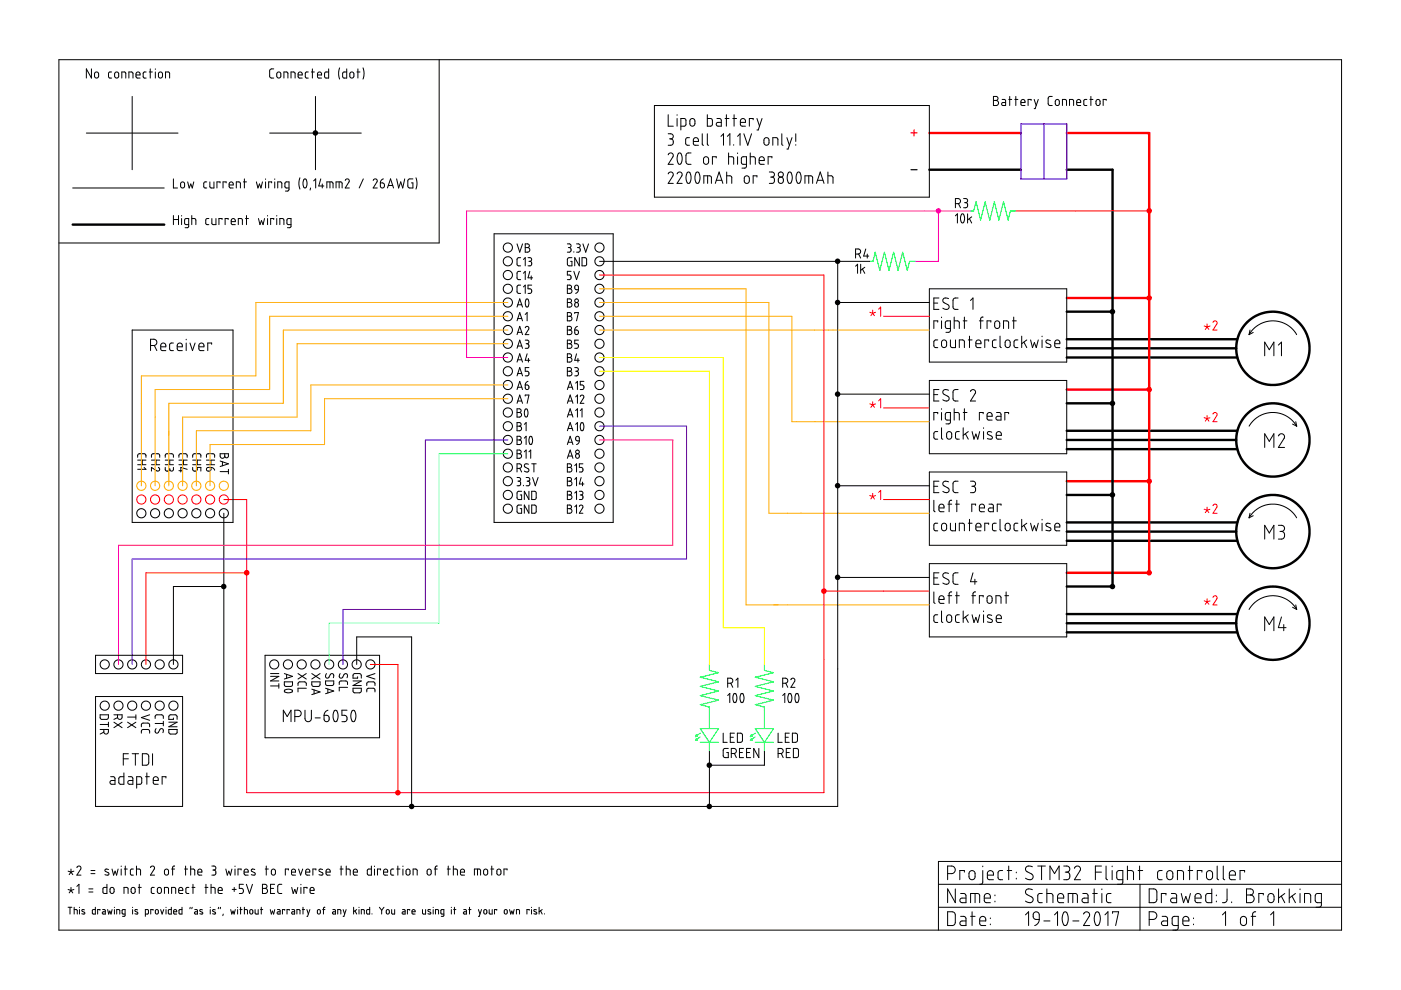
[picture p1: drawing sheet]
<svg xmlns="http://www.w3.org/2000/svg" width="297mm" height="210mm" viewBox="0 0 297 210" stroke-linecap="round" stroke-linejoin="round" font-family="sans-serif">
<circle cx="199" cy="44.7" r=".58" fill="#f0f"/>
<circle cx="177.6" cy="55.4" r=".58" fill="#000"/>
<circle cx="52.3" cy="121.4" r=".58" fill="#f00"/>
<g fill="#000">
<circle cx="177.6" cy="64.1" r=".58"/>
<circle cx="47.4" cy="124.4" r=".58"/>
</g>
<g fill="#f00">
<circle cx="174.7" cy="125.3" r=".58"/>
<circle cx="84.3" cy="168.1" r=".58"/>
</g>
<g fill="#000">
<circle cx="66.9" cy="28.2" r=".58"/>
<circle cx="177.6" cy="83.6" r=".58"/>
<circle cx="177.6" cy="103" r=".58"/>
<circle cx="177.6" cy="122.4" r=".58"/>
<circle cx="87.3" cy="171" r=".58"/>
<circle cx="150.4" cy="171" r=".58"/>
<circle cx="150.4" cy="162.2" r=".58"/>
</g>
<circle cx="243.6" cy="44.7" r=".58" fill="#f00"/>
<g fill="#000">
<circle cx="235.9" cy="66.1" r=".58"/>
<circle cx="235.9" cy="85.5" r=".58"/>
<circle cx="235.9" cy="104.9" r=".58"/>
<circle cx="235.9" cy="124.4" r=".58"/>
</g>
<g fill="#f00">
<circle cx="243.6" cy="82.6" r=".58"/>
<circle cx="243.6" cy="63.2" r=".58"/>
<circle cx="243.6" cy="102" r=".58"/>
<circle cx="243.6" cy="121.4" r=".58"/>
</g>
<g fill="none" stroke="#000" stroke-width=".51">
<path d="M197 36h19.5M226.2 36h9.7v88.4h-9.7M15.4 47.6h19.4M226.2 66.1h9.7M226.2 71.9h36.1M226.2 73.9h35.9M226.2 75.8h36.1M226.2 85.5h9.7M226.2 91.3h36.1M226.2 93.3h35.9M226.2 95.2h36.1M226.2 104.9h9.7"/>
<path d="M226.2 110.8h36.1M226.2 112.7h35.9M226.2 114.7h36.1M226.2 130.2h36.1M226.2 132.1h35.9M226.2 134.1h36.1"/>
<circle cx="269.9" cy="73.9" r="7.8"/>
<circle cx="269.9" cy="93.3" r="7.8"/>
<circle cx="269.9" cy="112.7" r="7.8"/>
<circle cx="269.9" cy="132.1" r="7.8"/>
</g>
<path d="M197 28.2h19.5M226.2 28.2h17.4v93.3h-17.4M226.2 63.2h17.4M226.2 82.6h17.4M226.2 102h17.4" fill="none" stroke="#f00" stroke-width=".51"/>
<path d="M193.1 28.2h1.3M193.8 27.5v1.3" fill="none" stroke="#f00" stroke-width=".25"/>
<path d="M193.1 36h1.3" fill="none" stroke="#000" stroke-width=".25"/>
<g fill="none" stroke="#f00" stroke-width=".21">
<path d="M127.1 58.3h47.6v109.8h-122.4v-62.2h-4.8M215.5 44.7h28.1M184.4 66.2l.6 .2M185 65.8v.6M185 66.4l-.4 .5M185 66.4l.4 .5M185.6 66.2l-.6 .2M186.3 65.6l.4-.5v2M187.3 67.1h9.7M255.3 69.1l.6 .2M255.9 68.7v.6M255.9 69.3l-.4 .5"/>
<path d="M255.9 69.3l.4 .5M256.5 69.1l-.6 .2M257.2 68.3l.4-.3 .4 .3v.4l-.8 1.3h.8M184.4 85.6l.6 .2M185 85.2v.6M185 85.8l-.4 .6M185 85.8l.4 .6M185.6 85.6l-.6 .2M186.3 85l.4-.5v2M187.3 86.5h9.7M255.3 88.6l.6 .2M255.9 88.1v.7"/>
<path d="M255.9 88.8l-.4 .5M255.9 88.8l.4 .5M256.5 88.6l-.6 .2M257.2 87.8l.3-.3 .5 .2v.4l-.8 1.3h.8M184.4 105.1l.6 .2M185 104.6v.7M185 105.3l-.4 .5M185 105.3l.4 .5M185.6 105.1l-.6 .2M186.3 104.4l.4-.4v1.9M187.3 105.9h9.7M255.3 108l.6 .2"/>
<path d="M255.9 107.5v.7M255.9 108.2l-.4 .5M255.9 108.2l.4 .5M256.5 108l-.6 .2M257.2 107.2l.3-.3 .5 .2v.4l-.8 1.3h.8M52.3 121.5h-21.4v19.4M174.7 125.3h22.3M255.3 127.4l.6 .2M255.9 127v.6M255.9 127.6l-.4 .5M255.9 127.6l.4 .5M256.5 127.4l-.6 .2"/>
<path d="M257.2 126.6l.4-.3 .4 .3v.4l-.8 1.2h.8M78.5 140.9h5.9v27.2"/>
<circle cx="30" cy="105.9" r=".97"/>
<circle cx="32.9" cy="105.9" r=".97"/>
<circle cx="35.8" cy="105.9" r=".97"/>
<circle cx="38.7" cy="105.9" r=".97"/>
<circle cx="41.6" cy="105.9" r=".97"/>
<circle cx="44.5" cy="105.9" r=".97"/>
<circle cx="47.5" cy="105.9" r=".97"/>
</g>
<path d="M216.5 26.3h9.7v11.6h-9.7zM221.3 26.3v11.6" fill="none" stroke="#00f" stroke-width=".25"/>
<g fill="none" stroke="#000" stroke-width=".21">
<path d="M12.5 12.7h271.9v184.5h-271.9zM19.4 14.6v2l-1.1-2v2M20.2 15.3h.4l.3 .3v.6l-.2 .3-.3 .1-.3-.3-.1-.7zM23.7 15.3h-.5l-.2 .2v.9l.2 .2h.5M24.4 15.4l.4-.1 .3 .2 .1 .7-.2 .3h-.5l-.2-.2zM25.8 16.6v-1.3h.8l.1 1.3M27.3 16.6v-1.3l.8 .1 .1 1.2M28.8 15.9h.9l-.2-.6h-.3l-.3 .1-.1 .8 .3 .4h.6M31 15.3h-.4l-.2 .2v1l.6 .1M31.6 15.3h.7M31.9 14.6v2M32.9 14.6v.1"/>
<path d="M32.9 15.3v1.3M33.7 15.4l.4-.1 .3 .3v.7l-.2 .2-.5-.1zM35.1 16.6v-1.3l.8 .1 .1 1.2M58 14.6h-.5l-.3 .4 .1 1.4 .7 .2M58.8 15.4l.4-.1 .3 .3v.6l-.3 .4-.3-.1-.2-.2zM60.2 16.6v-1.3h.8v1.3M61.7 16.6v-1.3l.8 .1 .1 1.2M63.2 15.9h.9l-.2-.6h-.3l-.3 .1-.1 .9 .3 .3h.6M65.4 15.3h-.4l-.3 .2 .1 1 .6 .1M66 15.3h.7M66.2 14.6v2M67.3 15.9h.9l-.2-.6h-.4l-.2 .2-.1 .8 .2 .3h.7"/>
<path d="M69.7 14.6v2l-.8-.1-.1-.3 .1-.8 .2-.1h.6M72 14.4l-.2 .9 .2 1.5M73.5 14.6v2l-.7-.1-.2-.3 .1-.8 .2-.1h.6M74.3 15.4l.4-.1 .3 .2v.7l-.2 .3-.3 .1-.2-.2zM75.7 15.3h.6M75.9 14.6v2M77 14.4l.2 1.1-.2 1.3M93.1 12.7v38.8h-80.6M15.4 39.9h19.4M18.3 28.2h19.4M28 20.4v15.6M36.8 37.9v2h.8"/>
<path d="M38.4 38.8l.3-.2 .4 .2v.7l-.2 .3h-.4l-.2-.2zM39.8 38.6l.3 1.3 .3-.9 .4 .9 .3-1.3M43.8 38.6h-.4l-.2 .2v.9l.6 .2M44.5 38.6v1l.2 .3h.7v-1.3M46.7 38.8v-.2h-.7v1.3M47.9 38.8v-.2h-.6v1.3M48.6 39.2h.8l-.1-.5-.3-.1-.3 .1-.1 .8 .2 .4h.6M50.1 39.9v-1.3h.6l.2 .1 .1 1.2M51.6 38.6h.7M51.8 37.9v2M54.4 38.6l.3 1.3 .3-.9 .3 .9 .3-1.3M56.3 37.9v.1"/>
<path d="M56.3 38.6v1.3M57.2 28.2h19.4M57.6 38.8v-.2h-.6v1.3M58.3 37.9v.1M58.3 38.6v1.3M58.9 39.9v-1.3l.8 .1 .1 1.2M61.3 39.9h-.7l-.1-.2-.1-.9 .2-.2h.7v1.6l-.2 .3h-.6M63.6 37.7l-.2 1 .2 1.4M64.5 38a.61 .61 0 0 1 .6 .8l-.1 .7a.37 .37 0 0 1-.5 .3 .37 .37 0 0 1-.2-.5l-.1-.6zM65.8 39.9l-.1 .4M66.5 38.4l.4-.5v2M66.9 20.4v15.6"/>
<path d="M68 37.9l-.4 1.5h1.1M68.3 39v.9M69.3 39.9v-1.3h1.2l.1 1.3M70 38.6v1.3M71.2 39.9v-1.3l1.3 .1v1.2M71.9 38.6v1.3M73.2 38.2l.3-.3 .5 .2v.4l-.8 1.4h.9M77 37.9l-.8 2M79.1 38.2l.4-.3 .4 .2 .1 .4-.9 1.4h.9M80.6 38.8h.5l.3 .2 .1 .6-.2 .2h-.4l-.2-.2zM81.3 37.9l-.4 .3-.3 .6M82.1 39.9l.7-2 .6 2"/>
<path d="M82.3 39.3h1M84.1 37.9l.4 2 .5-1.3 .4 1.3 .4-2M87.5 37.9h-.7l-.3 .2v1.4l.1 .3 .9 .1v-1.1h-.3M88.2 37.7l.2 1-.2 1.4M138.7 22.4h58.3v19.4h-58.3zM141.7 28.4h.7l.3 .3-.1 .5-.4 .2M141.7 32.8l.4-.4 .6 .3v.5l-1 1.6h1M141.7 36.9l.4-.4 .6 .2v.6l-1 1.6h1M141.7 24.3v2.5h1M141.9 29.4h.3M142.2 29.4l.5 .3v.7l-.3 .4h-.7M143.6 36.9l.4-.4 .5 .2 .1 .5-1 1.7h1"/>
<path d="M143.6 24.3v.1M143.6 25.1v1.7M143.9 32.5h.4l.3 .7v.7l-.2 .7a.47 .47 0 0 1-.6 .1 .47 .47 0 0 1-.2-.6v-.8zM144.4 26.8h.7l.3-.3v-1l-.1-.3-.9-.1v2.5M145.7 36.6a.61 .61 0 0 1 .7 .1 .61 .61 0 0 1 .1 .7v.8l-.3 .6a.65 .65 0 0 1-.6-.2 .65 .65 0 0 1-.1-.7v-.7zM146.2 29.2h-.6l-.2 .3 .1 1.2 .7 .1M146.4 25.3l.4-.2 .5 .4v.9l-.3 .3h-.4l-.3-.2v-1zM146.5 32.4h-.7l-.4 .5 .1 1.7 .4 .2h.6M147 30h1.1l-.1-.5-.2-.2-.4-.1-.3 .2-.1 1.1 .3 .3h.8M147.6 36.6a.63 .63 0 0 1 .8 .8v.7l-.3 .7a.61 .61 0 0 1-.6-.2 .61 .61 0 0 1-.1-.6v-.7zM148.9 28.4v2.2l.3 .2M149.2 38.9v-1.6h1.3l.3 .1v1.5"/>
<path d="M149.3 33.4l.5-.2 .4 .4v.9l-.4 .3-.4-.1-.2-.3v-.8zM150 24.3v2.5l.8-.1 .2-.3v-1.1l-.3-.2h-.7M150 28.4v2.2l.2 .2M150 37.3v1.6M151.7 38.9l.8-2.4 .8 2.4M151.8 33.5v-.3h-.8v1.6M151.9 38.2h1.1M152 25.1h.6l.3 .2v1.5l-.9-.2-.2-.3 .2-.3h.9M152.9 28.9l.5-.5v2.4M153.7 25.1h.9M154 24.3v2.5M154.1 37.3h.7l.3 .1 .1 1.5"/>
<path d="M154.1 36.5v2.4M154.2 28.9l.5-.5v2.4M154.5 33.2l1 .2 .1 1.4M154.5 32.4v2.4M155.4 25.1h.8M155.6 30.7v.1M155.6 24.3v2.5M156.4 28.9l.5-.5v2.4M156.4 32.4v.2M156.4 33.2v1.6M157 26h1.1v-.5l-.3-.3-.3-.1-.4 .2-.1 1.1 .3 .3 .8 .1M157.7 28.4l.8 2.4 .8-2.4"/>
<path d="M157.9 37.5l.5-.2 .4 .3 .1 .9-.4 .4-.4-.1-.3-.2zM158.3 34.8h-.8l-.3-.2v-1.1l.2-.2 .9-.1v2.1l-.3 .3h-.7M159.1 33.2h.7l.3 .2v1.4M159.1 32.4v2.4M159.7 25.4v-.3h-.8v1.7M160.5 37.5v-.2h-.8v1.6M160.5 25.1l.5 1.7M161 34h1l-.1-.6-.5-.2-.3 .2-.1 1.1 .2 .3h.8M161.6 25.1l-.8 2.5h-.3M162.1 29.4l.5-.2 .4 .3v.9l-.3 .4-.5-.1-.2-.3zM163.1 36.5h.7l.3 .2v.6l-.4 .2M163.4 37.5h.3"/>
<path d="M163.7 37.5l.4 .3 .1 .7-.4 .4h-.7M163.7 33.5v-.3h-.8v1.6M163.9 30.8v-1.6h.7l.3 .1v1.5M165.1 37.8l.3-.3 .6 .3 .1 .6-.2 .4-.5 .1-.3-.2zM165.8 28.4v2.2l.2 .2M166.8 29.2l.6 1.6M167.2 36.6a.63 .63 0 0 1 .8 .8l-.1 .7-.2 .7a.63 .63 0 0 1-.8-.8v-.7zM167.9 29.2l-.8 2.4h-.3M168.7 28.4v1.6M168.7 30.7v.1M169.1 36.6a.62 .62 0 0 1 .7 .8l-.1 1.3a.43 .43 0 0 1-.6 .1 .43 .43 0 0 1-.2-.5l-.1-.8zM170.7 38.9v-1.6h1.3l.2 .1 .1 1.5"/>
<path d="M171.5 37.3v1.6M173.1 38.9l.8-2.4 .8 2.4M173.3 38.2h1.2M175.5 37.3l1 .1 .1 1.5M175.5 36.5v2.4M210.6 20.4h.7l.3 .3-.1 .4-.3 .2 .4 .2 .1 .3-.3 .5-.8 .1zM210.6 21.3h.6M212.5 21.1h.5l.2 .2v1.1h-.5a.32 .32 0 0 1-.3-.3 .32 .32 0 0 1 .3-.4h.5M213.9 21.1h.6M214.1 20.4v2M215.2 21.1h.6M215.4 20.4v2"/>
<path d="M216.5 21.7h.8l-.1-.5-.3-.1-.3 .1-.1 .9 .2 .3h.6M218.6 21.3v-.2h-.6v1.3M219.3 21.1l.4 1.3M220.1 21.1l-.6 1.9h-.2M223.1 20.4h-.6l-.3 .4 .1 1.4 .3 .2h.5M223.9 21.2l.3-.1 .4 .3v.6l-.3 .4h-.3l-.2-.3zM225.3 22.4v-1.3h.5l.3 .2v1.1M226.8 22.4v-1.3l.8 .1v1.2M228.3 21.7h.8l-.1-.5-.3-.1-.4 .2v.8l.2 .3h.6M230.4 21.1h-.4l-.2 .2v.9l.6 .2M231.1 21.1h.6M231.3 20.4v2"/>
<path d="M232.5 21.2l.4-.1 .3 .3v.7l-.2 .3h-.4l-.2-.3zM234.5 21.3v-.2h-.6v1.3M36.8 45.7v1.9M36.8 46.5h1M37.8 45.7v1.9M38.5 45.7v.1M38.5 46.3v1.3M40 47.6h-.6l-.2-.1-.1-.9 .2-.2 .7-.1v1.7l-.2 .3h-.6M40.7 46.3l.7 .1 .1 1.2M40.7 45.7v1.9M44.3 46.3l-.5 .1-.2 .2 .1 .9 .6 .1M44.9 46.3v1l.2 .3h.7v-1.3"/>
<path d="M47.1 46.5v-.2h-.7v1.3M48.4 46.5v-.2h-.7v1.3M49 47h.9l-.1-.5-.4-.2-.3 .2-.1 .9 .3 .2h.6M50.5 47.6v-1.3l.8 .2 .1 1.1M52 46.3h.7M52.3 45.7v1.9M54.8 46.3l.3 1.3 .3-.8 .4 .8 .3-1.3M56.7 45.7v.1M56.7 46.3v1.3M58 46.5v-.2h-.6v1.3M58.7 45.7v.1M58.7 46.3v1.3"/>
<path d="M59.3 47.6v-1.3h.6l.3 .2v1.1M61.7 47.6h-.6l-.2-.1-.1-.9 .2-.2 .7-.1v1.7l-.2 .3h-.6M104.8 49.6h25.2v61.2h-25.2zM109.6 51.7l.6 1.8 .6-1.8M110.4 54.6h-.5l-.3 .3 .1 1.3 .2 .2h.5M110.4 57.5l-.5 .1-.3 .2 .1 1.3 .7 .2M111 55l.4-.4v1.8M111 57.9l.4-.4v1.8M111.4 51.7h.5l.3 .3v.3l-.4 .2 .4 .1 .1 .3-.2 .5-.7 .1zM111.4 52.5h.4M112 54.6l.5 .1 .2 .2-.1 .4-.3 .1M112.1 55.4h.2"/>
<path d="M112.3 55.4l.4 .2v.5l-.2 .2-.5 .1M112.3 57.5l-.3 1.4h.9M112.6 58.5v.8M120.3 51.7l.7 .1 .1 .4-.4 .3M120.5 52.5h.2M120.7 52.5l.3 .2 .1 .5-.3 .2-.5 .1M121.1 57.5h-.8v.8h.5l.3 .3-.1 .6-.7 .1M121.3 54.6h-.7l-.3 .3v1.2l.3 .3h.7v-1h-.3M121.7 53.4v.1M121.7 57.5l.5 1.8 .6-1.8M122.2 51.7h.5l.3 .2v.4l-.4 .2M122.4 52.5h.2"/>
<path d="M122.6 52.5l.4 .2v.5l-.3 .3h-.5M122.8 54.6v1.8l-.9-1.8v1.8M123.4 54.6h.7l.2 .2 .1 1.3-.2 .2-.8 .1zM123.6 51.7l.6 1.8 .6-1.8M127.1 55.4h57.3M177.6 55.4v115.6h-130.1v-62.2M181.4 53.9h.6l.4-.2 .1-.4-.3-.4-.8-.1v1.9M181.4 56.5l.4-.5v2M182 53.8l.5 .9M182.5 56v2M182.8 57l.5 1M183.3 56.7l-.8 .6"/>
<path d="M183.6 52.8l-.5 1.5h1.1M183.9 53.9v.8M202.6 43.2h.6l.3-.2 .1-.3-.1-.5-.9-.1v1.9M202.6 45.8l.4-.5v2M203.2 43.2l.4 .8M203.9 45.4a.54 .54 0 0 1 .5 .2 .54 .54 0 0 1 .1 .6l-.1 .8a.37 .37 0 0 1-.5 .2 .37 .37 0 0 1-.2-.5l-.1-.6zM204.3 42.1h.6l.2 .3v.4l-.4 .2M204.5 43h.2M204.7 43l.4 .2v.5l-.2 .3h-.6M205.1 45.3v2M205.5 46.4l.5 .9M206 46l-.9 .6"/>
<path d="M28 70h21.4v40.8h-21.4zM31.9 73.3h.8l.3-.2 .3-.4-.1-.5-.5-.3h-.8v2.4M32.7 73.3l.6 1M34.1 73.5h1.1l-.2-.6-.5-.2-.3 .2-.1 .2v.9l.2 .3h.9M36.8 72.7h-.6l-.2 .3v1.1l.2 .2h.6M37.6 73.5h1.1l-.2-.6-.5-.2-.3 .2-.1 1 .2 .4h.9M39.5 71.9v.2M39.5 72.7v1.6M40.3 72.7l.5 1.6 .6-1.6M42.2 73.5h1l-.1-.6-.5-.2-.3 .2-.1 1.1 .2 .3h.8M44.9 73v-.3h-.9v1.6M109.6 65.1l.6-1.7 .6 1.7"/>
<path d="M109.6 68l.6-1.7 .6 1.7M109.6 71l.6-1.8 .6 1.8M109.6 73.9l.6-1.8 .6 1.8M109.6 76.8l.6-1.8 .6 1.8M109.6 79.7l.6-1.8 .6 1.8M109.8 70.5h.8M109.8 64.6h.8M109.8 67.5h.8M109.8 73.4h.8M109.8 76.3h.8M109.8 79.2h.8M110.4 60.5h-.5l-.3 .2 .1 1.4 .7 .1"/>
<path d="M111 60.8l.4-.3v1.7M111.4 69.5l.3-.3 .4 .2v.4l-.7 1.2h.7M111.4 72.1h.5l.2 .2v.4l-.3 .2M111.4 66.7l.4-.4v1.7M111.5 63.5a.55 .55 0 0 1 .6 .2 .55 .55 0 0 1 0 .5v.6a.35 .35 0 0 1-.5 .3 .35 .35 0 0 1-.2-.5zM111.5 72.9h.3M111.8 72.9l.3 .3v.4l-.3 .3h-.4M111.8 75l-.4 1.4h.9M112 76v.8M112.1 77.9h-.7v.8h.4l.3 .3-.1 .6-.6 .1M112.7 60.5h-.7v.7h.4l.3 .4-.1 .5-.6 .1M120.3 60.5h.6l.2 .2v.4l-.3 .1 .3 .1 .2 .3v.2l-.3 .4h-.7z"/>
<path d="M120.3 63.4h.6l.2 .2v.3l-.3 .2 .3 .2 .2 .4-.4 .4h-.6zM120.3 66.3h.6l.2 .2v.4l-.3 .2h.3l.2 .3-.1 .4-.3 .2h-.6zM120.3 69.2h.6l.2 .2v.4l-.3 .2 .3 .1 .2 .2v.3l-.3 .3-.7 .1zM120.3 72.1h.6l.2 .2v.4l-.3 .2 .3 .1 .2 .5-.4 .4h-.6zM120.3 75h.6l.2 .2v.4l-.3 .2 .3 .1 .2 .3-.1 .3-.3 .3h-.6zM120.3 77.9h.6l.2 .2v.4l-.3 .2 .3 .1 .2 .3v.2l-.3 .4h-.7zM120.3 61.2h.5M120.3 64.1h.5M120.3 72.9h.5M120.3 70h.5M120.3 78.7h.5M120.3 67.1h.5"/>
<path d="M120.3 75.8h.5M121.9 70l.7 .1-.1 .7-.3 .2-.3-.2zM121.9 77.9h.4l.3 .3-.1 .4-.3 .1M121.9 66.5v-.2h.7l-.4 1.7M122 60.6l.3-.1 .3 .1v.8l-.6-.1-.1-.2zM122 78.7h.2M122.2 78.7l.4 .2v.5l-.2 .3h-.5M122.2 75l-.3 1.4h.9M122.4 69.2l-.3 .2-.2 .6M122.5 76v.8M122.6 61.4l-.1 .5-.5 .3M122.6 72.1h-.7v.8h.5l.2 .4-.2 .5-.5 .1"/>
<path d="M177.6 64.1h19.4M197 61.2h29.2v15.6h-29.2zM198 64.3h.8M198.8 72.1h-.5l-.3 .4 .1 1 .7 .2M198.8 68.3v-.3h-.8v1.7M199.1 63.2h-1.1v2.4h1.1M199.6 67.2v.2M199.6 68v1.7M199.8 72.2l.5-.1 .4 .4v.8l-.3 .4h-.4l-.4-.4v-.8zM201.1 63.3l-.9-.1-.3 .3v.3l.2 .4 1 .5 .1 .6-.4 .3-.9-.3M201.5 69.7l-.8-.1-.3-.2v-1l.3-.4h.8v2.1l-.3 .3-.6 .1M201.5 72.1v1.2l.4 .4h.7v-1.6"/>
<path d="M202.3 68h.8l.3 .3v1.4M202.3 67.2v2.5M203.1 63.2h-.6l-.4 .4v1.8l.4 .2h.6M203.4 73.7v-1.6h.7l.3 .1 .1 1.5M204.2 68h.8M204.5 67.2v2.5M205.3 72.1h.8M205.5 71.3v2.4M205.8 63.7l.5-.5v2.4M206.9 72.9h1.1l-.2-.7-.4-.1-.4 .2-.1 1.1 .3 .3h.8M207.6 68h.8M208.4 67.2l-.3 .1-.2 .2v2.2"/>
<path d="M209.6 72.3v-.2h-.8v1.6M210.1 68.3v-.3h-.8v1.7M211 68.2l.5-.2 .4 .4v.9l-.3 .3h-.4l-.3-.3zM211.2 72.1h-.5l-.3 .3 .1 1.1 .7 .2M212 71.3v2.2l.3 .2M212.8 69.7v-1.7h.7l.3 .3v1.4M213.2 72.3l.6-.2 .4 .4v.8l-.4 .4h-.4l-.3-.4zM214.7 68h.8M214.9 67.2v2.5M215.8 72.1h-.5l-.3 .4 .1 1 .7 .2M216.6 71.3v2.4M217.1 72.5l.6 1.2"/>
<path d="M217.7 72.1l-1.1 .8M218.5 72.1l.4 1.6 .4-1.1 .4 1.1 .4-1.6M220.9 71.3v.1M220.9 72.1v1.6M222.7 72.2l-.7-.1a.35 .35 0 0 0-.3 .3 .35 .35 0 0 0 .2 .3l.8 .4a.42 .42 0 0 1 0 .6 .42 .42 0 0 1-.6 0l-.4-.1M223.6 72.9h1.1v-.4l-.2-.3-.4-.1-.3 .2-.2 1 .3 .4h.8M264.8 71l.7-1 1.1-1 1.3-.6 1.6-.4 1.5 .1 1.5 .6 1.2 .8 1.2 1.5M265 70l-.2 1M265.7 70.5l-.9 .5M268.1 75.4v-2.9l1 1.6 1-1.6v2.9M271 73.2l.7-.7v2.9M29.2 97v-.6l.3-.2 1.3 .1 .1 .7"/>
<path d="M29.2 97.6h1.7M29.2 98.5h1.7M30.2 97.6v.9M30.5 99.1l.4 .4h-1.7M32.1 97v-.6l.3-.2h1.3l.1 .3 .1 .5M32.1 97.6h1.8M32.1 98.5h1.8M33.1 97.6v.9M33.6 99.1a.4 .4 0 0 1 .2 .5 .4 .4 0 0 1-.5 .2l-1.2-.7v.8M35 97v-.5l.3-.3h1.2l.3 .3v.5M35 99.1l.1 .6 .2 .2 .5-.1 .2-.3M35 97.6h1.8"/>
<path d="M35 98.5h1.8M36 97.6v.9M36 99.3v.2M36.8 99.1l-.1 .6-.1 .1h-.4l-.2-.3M37.9 97l.1-.6 .2-.2 1.3 .1 .2 .7M37.9 97.6h1.8M37.9 98.5h1.8M37.9 99.8h.8M38.9 97.6v.9M39.7 99.5l-1.4-.4v1M40.9 97v-.6l.2-.2h1.3l.2 .3v.5M40.9 99.1v.5l.3 .3 .6-.2v-.6h.8v.8"/>
<path d="M40.9 97.6h1.7M40.9 98.5h1.7M41.8 97.6v.9M43.8 97v-.5l.3-.3h1.1l.3 .3v.5M43.8 97.6h1.7M43.8 98.5h1.7M43.9 99.3l.8-.2v.5l-.3 .3h-.4l-.2-.3zM44.7 99.1l.5 .2 .3 .4M44.7 97.6v.9M46.7 96.2h1.7v.6l-.4 .3-.4-.4-.2 .4-.4 .1-.3-.3zM46.7 97.7l1.7 .6-1.7 .6M46.7 100h1.7"/>
<path d="M47.2 97.9v.9M47.6 96.2v.5M48.4 99.5v1M109.6 86.7h.6l.3 .2-.1 .4-.3 .2 .5 .3v.3l-.3 .3h-.7zM109.6 89.6h.7l.2 .2-.1 .4-.3 .2 .3 .1 .2 .3-.4 .5h-.6zM109.6 92.5h.6l.3 .3-.1 .4-.3 .1 .3 .1 .2 .4-.3 .4-.7 .1zM109.6 95.4h.6l.3 .3-.1 .3-.3 .2 .3 .1 .2 .4-.4 .5h-.6zM109.6 99.3l.8-.1 .2-.4-.2-.3-.8-.2v1.8M109.6 96.2h.5M109.6 87.5h.5M109.6 82.6l.6-1.7 .6 1.7M109.6 85.5l.6-1.7 .6 1.7"/>
<path d="M109.6 90.4h.5M109.6 93.3h.5M109.8 85h.8M109.8 82.1h.8M110.2 99.3l.4 .8M111.2 90l.3-.4v1.7M111.2 92.9l.3-.4v1.8M111.2 95.8l.3-.4v1.8M111.3 86.8a.49 .49 0 0 1 .6 .1 .49 .49 0 0 1 .1 .6l-.2 .6a.32 .32 0 0 1-.4 .3 .32 .32 0 0 1-.2-.4v-.6zM111.4 81.6l.6 .1 .1 .6-.1 .2h-.5zM111.4 84v-.2h.7l-.3 1.7M112 80.9l-.5 .2-.1 .5"/>
<path d="M112 98.4h-.6l-.2 .4 .1 .2 .8 .5v.3l-.3 .3-.6-.2M112.1 95.8l.4-.4v1.8M112.3 92.6a.47 .47 0 0 1 .5 .1 .47 .47 0 0 1 .1 .6l-.1 .6a.33 .33 0 0 1-.4 .3 .33 .33 0 0 1-.2-.4l-.1-.6zM112.7 98.3h1M113.2 98.3v1.8M120.3 98.3h.6l.2 .2v.4l-.3 .2 .3 .2 .2 .4-.4 .4h-.6zM120.3 99.1h.5M120.3 82.6l.6-1.7 .6 1.7M120.3 85.5l.6-1.7 .6 1.7M120.3 88.4l.6-1.7 .6 1.7M120.3 91.3l.6-1.7 .6 1.7M120.3 94.3l.6-1.8 .6 1.8"/>
<path d="M120.3 97.2l.6-1.8 .6 1.8M120.5 85h.8M120.5 82.1h.8M120.5 87.9h.8M120.5 90.8h.8M120.5 93.8h.8M120.5 96.7h.8M121.9 98.7l.3-.4v1.8M122 81.2l.4-.3v1.7M122 84.2l.4-.4v1.7M122 87.1l.4-.4v1.7M122 90l.4-.4v1.7"/>
<path d="M122.2 92.6l.2-.1 .3 .1 .1 .9-.6-.1-.2-.6zM122.2 96.3l.3-.1 .3 .3v.4l-.2 .3-.4-.1-.2-.2zM122.8 93.5l-.1 .5-.5 .3M123 84.1l.4-.3 .4 .2-.1 .3-.7 1.2h.8M123 87.1l.4-.4v1.7M123.2 89.7a.62 .62 0 0 1 .6 .8l-.1 .5a.35 .35 0 0 1-.4 .3 .35 .35 0 0 1-.2-.5l-.1-.5zM123.6 98.3h-.8v.8h.5l.3 .3-.2 .6-.6 .1M123.8 80.9h-.8v.7h.5l.3 .4-.2 .5-.6 .1M177.6 83.6h19.4M197 80.7h29.2v15.5h-29.2zM198 83.7h.8M198.8 91.5h-.5l-.3 .4 .1 1.1 .7 .1"/>
<path d="M198.8 87.7v-.2h-.8v1.6M199.1 82.6h-1.1v2.4h1.1M199.6 90.7v2.2l.3 .2M199.6 86.7v.1M199.6 87.5v1.6M200.9 91.7l.5-.2 .4 .4v.9l-.4 .3h-.4l-.3-.3v-.9zM201.1 82.7l-.9-.1-.2 .2-.1 .5 .3 .3 1 .6v.6l-.6 .2-.7-.2M201.5 89.1h-.8l-.2-.2-.1-1.1 .3-.3h.8v2.1l-.3 .3h-.6M202.3 87.5h.8l.2 .2 .1 1.4M202.3 86.7v2.4M203.1 82.6h-.7l-.3 .4v1.8l.4 .2h.6M203.4 91.5h-.5l-.3 .4 .1 1.1 .2 .1h.5"/>
<path d="M204.2 87.5h.8M204.2 90.7v2.4M204.5 86.7v2.4M204.7 92l.6 1.1M205.3 91.5l-1.1 .8M205.8 83l.4-.4 .6 .3v.4l-1 1.7h1M206.1 91.5l.4 1.6 .4-1.1 .4 1.1 .4-1.6M208.4 87.7v-.2h-.8v1.6M208.5 90.7v.1M208.5 91.5v1.6M209.3 88.3h1.1l-.2-.7-.5-.1-.3 .2-.1 1.1 .2 .2 .9 .1M210.3 91.6l-.6-.1a.33 .33 0 0 0-.4 .3 .33 .33 0 0 0 .2 .3l.8 .4a.45 .45 0 0 1-.1 .6 .45 .45 0 0 1-.6 0l-.3-.1"/>
<path d="M211.2 92.3h1.1l-.1-.6-.4-.2-.4 .2-.2 .2v.9l.3 .3h.8M211.3 87.5h.7l.2 .3v1.3l-.9-.1-.1-.2 .1-.4 .9-.1M213.8 87.7v-.2h-.8v1.6M264.8 90.4l.9-1.2 1.2-.9 1.3-.6 1.3-.2 1.6 .1 1.4 .5 1.5 1.1 .9 1.2M268.1 94.9v-2.9l1 1.6 1-1.6v2.9M271 92.4l.3-.3 .5-.1 .4 .1 .2 .5-1.4 2.3h1.4M274 89.9l.9 .5M274.7 89.4l.2 1M109.6 101.2l.5 .1 .3 .2-.1 .4-.3 .1M109.8 102h.2M110 102l.3 .2 .1 .5-.3 .3h-.5M110.6 104.2h-.7l-.3 .3v1.1l.2 .3h.8v-1h-.3"/>
<path d="M110.6 107.1h-.8l-.2 .3v1.1l.3 .3h.7v-1h-.3M111 102.9v.1M111.5 101.2l.8 .2v.3l-.3 .3M111.8 102h.2M112 102l.3 .2v.5l-.3 .3h-.5M112.1 104.2v1.7l-.9-1.7v1.7M112.1 107.1v1.7l-.9-1.7v1.7M112.7 104.2h.8l.2 .2v1.2l-.3 .3h-.7zM112.7 107.1h.7l.3 .2v1.2l-.2 .3h-.8zM112.9 101.2l.6 1.8 .6-1.8M120.3 101.2l.6 .1 .2 .2v.4l-.3 .1 .3 .1 .2 .3-.1 .4-.3 .2h-.6zM120.3 104.2h.6l.2 .2v.4l-.3 .1 .3 .1 .2 .3-.3 .6h-.7z"/>
<path d="M120.3 107.1h.6l.2 .2v.4l-.3 .1 .3 .2 .2 .5-.4 .3h-.6zM120.3 102h.5M120.3 104.9h.5M120.3 107.8h.5M121.9 101.6l.3-.4v1.8M121.9 104.5l.3-.3v1.7M121.9 107.5l.3-.4v1.7M122.8 104.2h.5l.3 .2-.1 .4-.3 .1M122.8 107.4l.3-.3 .4 .2 .1 .3-.8 1.2h.8M123 104.9h.2M123.2 104.9l.4 .3v.4l-.3 .3h-.5M123.2 101.2l-.4 1.4h1"/>
<path d="M123.5 102.2v.8M177.6 103h19.4M197 100.1h29.2v15.5h-29.2zM197 119.5h29.2v15.5h-29.2zM198 106.1v2.1l.3 .3M198 103.1h.8M198.8 110.9l-.6 .1-.2 .3 .1 1.1 .7 .1M199.1 107.7h1.1v-.4l-.3-.3-.4-.1-.3 .2-.1 1 .3 .4h.8M199.1 102h-1.1v2.5h1.1M199.8 111.1l.5-.2 .4 .4v.9l-.4 .3h-.3l-.4-.3v-.8zM201 106.9h.8M201.1 102.2l-.8-.2-.3 .3-.1 .4 .1 .3 1.1 .6 .1 .6-.6 .3-.7-.3"/>
<path d="M201.5 110.9v1.3l.3 .3h.8v-1.6M201.8 106.1l-.4 .1-.2 .2v2.1M202.6 106.9h.8M202.9 106.1v2.4M203.1 102h-.7l-.3 .4v1.8l.3 .2 .7 .1M203.4 112.5v-1.6h.8l.2 .2 .1 1.4M205.3 110.9h.8M205.5 110.1v2.4M205.8 102h.7l.3 .4-.1 .5-.4 .2M206 103.1h.3M206.3 103.1l.5 .3v.7l-.3 .3-.7 .1M206.8 107.1v-.2h-.8v1.6"/>
<path d="M206.9 111.7h1.1v-.4l-.3-.3-.4-.1-.3 .2-.1 1.1 .2 .3h.9M207.6 107.7h1.1l-.2-.7-.4-.1-.3 .2-.2 1 .4 .4h.7M209.6 111.2v-.3h-.8v1.6M209.7 106.9h.6l.2 .1 .1 1.5-1-.1-.1-.3 .2-.3 .9-.1M211.2 110.9l-.5 .1-.3 .3 .1 1.1 .2 .1h.5M212 110.1v2.2l.3 .2M212.2 107.1v-.2h-.8v1.6M213.3 111.1l.5-.2 .4 .4v.9l-.4 .3h-.3l-.4-.3v-.8zM215.8 110.9l-.6 .1-.2 .3 .1 1.1 .7 .1M216.6 110.1v2.4M217.1 111.4l.6 1.1M217.7 110.9l-1.1 .8"/>
<path d="M218.5 110.9l.4 1.6 .4-1 .4 1 .4-1.6M220.9 110.1v.2M220.9 110.9v1.6M222.7 111.1l-.7-.1a.33 .33 0 0 0-.3 .3 .33 .33 0 0 0 .2 .3l.8 .3a.44 .44 0 0 1-.1 .6 .44 .44 0 0 1-.6 0l-.3-.1M223.6 111.7h1.1v-.4l-.2-.3-.5-.1-.3 .2-.1 1.1 .3 .3h.8M264.8 109.8l.8-1 1.2-1 1.4-.7 1.2-.2 1.9 .1 1.5 .7 1.4 1 .7 1.1M265 108.8l-.2 1M265.7 109.3l-.9 .5M268.1 114.3v-2.9l1 1.6 1-1.6v2.9M271 111.4h.9l.4 .3v.7l-.6 .3M271.4 112.7h.3M271.7 112.7l.6 .3v1l-.4 .3h-.9"/>
<path d="M20.3 138.9h18.4v3.9h-18.4zM47.5 124.4h-10.7v16.5M56.2 138.9h24.3v17.5h-24.3zM177.6 122.4h19.4M198 125.5v2.2l.3 .2M198 122.5h.8M198.8 130.3l-.6 .1-.2 .4 .1 1 .7 .2M199.1 127.1h1.1v-.4l-.3-.3-.4-.1-.3 .3-.1 1 .3 .3h.8M199.1 121.5h-1.1v2.4h1.1M199.6 129.5v2.2l.3 .3M200.8 130.5l.6-.1 .4 .3v.8l-.4 .5h-.3l-.4-.4zM201 126.3h.8"/>
<path d="M201.1 121.6l-.8-.1-.3 .2-.1 .4 .2 .3 1 .6 .1 .6-.5 .3-.8-.3M201.8 125.5l-.4 .1-.2 .3v2M202.6 126.3h.8M202.9 125.5v2.4M203.1 121.5h-.7l-.3 .4v1.7l.3 .2 .7 .1M203.4 130.3l-.5 .1-.3 .3 .1 1.1 .7 .2M204.2 129.5v2.5M204.7 130.8l.6 1.2M205.3 130.3l-1.1 .9M206 126.3h.8M206.1 130.3l.4 1.7 .4-1.1 .4 1.1 .4-1.7M206.3 121.5l-.5 1.8h1.3"/>
<path d="M206.7 122.8v1.1M206.8 125.5l-.3 .1-.2 .3v2M208.4 126.6v-.3h-.8v1.6M208.5 129.5v.2M208.5 130.3v1.7M209.3 126.6l.5-.3 .5 .3 .1 .8-.2 .4-.4 .1-.5-.2zM210.3 130.5l-.7-.1a.33 .33 0 0 0-.3 .2 .33 .33 0 0 0 .2 .4l.7 .3a.42 .42 0 0 1 .1 .6 .42 .42 0 0 1-.6 0l-.4-.1M211.2 127.9v-1.6h.7l.3 .2v1.4M211.2 131.2h1.1v-.5l-.3-.3-.2-.1-.5 .2-.1 1.2 .3 .3h.8M213 126.3h.8M213.3 125.5v2.4M264.8 129.2l.8-1 1-.9 1.5-.7 1.6-.3 1.4 .1 1.6 .6 1.1 .8 1.1 1.4"/>
<path d="M268.1 133.7v-2.9l1 1.6 1-1.6v2.9M271.7 130.8l-.7 2.3h1.7M272.2 132.4v1.3M274 128.8l.9 .4M274.7 128.2l.2 1M20.3 147.7h18.4v23.3h-18.4zM21.2 151.6h1.8v.7l-.3 .2h-1.2l-.3-.3zM21.2 154.7h1.8v.6l-.2 .3h-.4l-.3-.1-.1-.8M21.2 153.6h1.8M22 155.2l-.8 .4M23 153.1v1M24.2 151.6h1.7v.5l-.2 .3-.4 .1-.3-.2-.1-.7"/>
<path d="M24.2 153.1l1.7 1.2M24.9 152.1l-.7 .4M25.9 153.1l-1.7 1.2M27.1 152h1.7M27.1 153.1l1.7 1.2M27.2 159.8h-1.1v2.4M28 159.8h1.4M28.7 159.8v2.4M28.8 151.6v.9M28.8 153.1l-1.7 1.2M30 154.1v-.5l.3-.3 1.2 .1 .2 .2v.5M30 155.4v-.5l.3-.2h1.2l.2 .2v.5"/>
<path d="M30.2 159.8l1 .1 .3 .3v1.6l-.3 .4h-1zM31.7 151.6l-1.7 .5 1.7 .6M32.3 159.8v2.4M32.9 152.3v-.5l.3-.2h1.3l.1 .3v.4M32.9 153.4h1.7M33.1 154.5l-.2 .4 .2 .5h.4l.4-.8 .3-.1 .4 .2-.1 .6M34.6 152.9v1M35.8 154.7h1.7v.7l-.3 .2h-1.2l-.2-.2zM35.8 153.1h1.7l-1.7 1h1.7M36.8 152.2v.3h-1l.1-.8 .3-.1h1.1l.2 .3v.6M57.4 142.8h1.7M57.4 143.4h1.7l-1.7 1h1.7"/>
<path d="M57.4 145.4h1.7M59.1 144.9v1M60.1 153v-2.4l.8 1.3 .8-1.3v2.4M60.3 144.6h1.7v.6l-.3 .3h-1.2l-.2-.3zM60.3 142.8l1.7 .6-1.7 .6M60.4 146.3l.7-.2 .6 .1a.35 .35 0 0 1 .3 .4 .35 .35 0 0 1-.5 .3l-.9-.1a.29 .29 0 0 1-.3-.1 .29 .29 0 0 1 .1-.4zM60.8 143v.8M62.5 151.9h.8l.3-.1 .3-.5-.2-.5-.3-.2h-.9v2.4M63.2 145.4v-.6l.3-.2h1.3l.1 .8M63.2 142.8l1.7 1.2M64.7 150.6v1.8l.1 .4 .4 .2h.4l.4-.4v-2M64.9 145.9h-1.7v.8"/>
<path d="M64.9 142.8l-1.7 1.2M66.1 144.6h1.8l-.1 .6-.3 .3h-1.1l-.3-.3zM66.1 142.8l1.8 1.2M66.1 146.1l1.8 .6-1.8 .6M66.6 146.3v.8M66.8 152.2h1.1M67.9 142.8l-1.8 1.2M68.7 151.7h.8l.2 .3 .1 .6-.2 .3-.4 .1-.4-.2zM69 144.4h1.8v.7l-.4 .3-1.2-.1-.2-.3zM69 145.9l1.8 .6-1.8 .6M69.2 142.8l-.2 .4 .2 .5h.5l.4-.8 .3-.1 .3 .2v.7M69.5 146.1v.8"/>
<path d="M69.5 150.6l-.6 .4-.2 .7M70.9 150.7a.57 .57 0 0 1 .6 .1 .57 .57 0 0 1 .1 .6l.1 .7-.2 .7a.49 .49 0 0 1-.7 .1 .49 .49 0 0 1-.1-.6l-.1-.8zM71.9 145.1l.1-.5 .2-.2h1.3l.2 .7M72.1 142.8l-.2 .5 .2 .4h.5l.4-.8 .3-.1 .4 .3-.1 .6M73.6 150.6h-1.1v1.1h.7l.4 .5-.2 .7-.9 .1M73.7 145.7h-1.8v.8M74.7 150.7h.5l.2 .6v.9l-.2 .6a.43 .43 0 0 1-.5 .1 .43 .43 0 0 1-.2-.5l-.1-1zM74.8 145.9h1.8v.7l-.3 .3h-1.2l-.3-.3zM74.8 144.4h1.8l-1.8 1h1.8M75.6 140.9v-5.9h11.7v36M75.8 143.5v.3h-1l.1-.8 .3-.2 1.2 .1 .2 .2v.7M77.8 145.4v-.5l.3-.3h1.2l.2 .3v.5"/>
<path d="M77.8 146.7v-.5l.3-.3h1.2l.2 .3v.5M79.5 142.8l-1.7 .6 1.7 .6M150.4 159.3v11.7M153.3 155.4v2h.9M154.3 144.9h.7l.3-.2 .1-.5-.2-.3-.9-.1v1.9M154.3 147.5l.4-.5v2M154.4 158.7h-.8l-.3 .3v1.3l.3 .3h.8v-1h-.3M154.8 156.3h.7M154.9 144.9l.5 .8M155 159.8l.9-.1 .2-.4-.1-.5-1-.1v1.9M155.6 147.1a.56 .56 0 0 1 .6 .7l-.1 .9a.36 .36 0 0 1-.5 .2 .36 .36 0 0 1-.2-.5v-.7zM155.7 155.4h-.9v2h.9"/>
<path d="M155.7 159.7l.4 .9M156 144.2l.4-.4v1.9M156.3 155.4h.8l.3 .3v1.3l-.3 .4h-.8zM156.8 159.6h.6M157.1 147.1a.55 .55 0 0 1 .6 .7l-.1 .9a.36 .36 0 0 1-.4 .2 .36 .36 0 0 1-.2-.5l-.1-.6zM157.6 158.7h-.8v1.9h.8M158.3 159.6h.6M159.2 158.7h-.9v1.9h.9M160.9 158.7v1.9l-1.1-1.9v1.9M162.1 159.3v2.9h-11.7M165 159.8l.9-.2 .2-.3-.2-.5-.9-.1v1.9M165 155.4v2h.8"/>
<path d="M165.6 159.7l.5 .9M165.9 144.9h.7l.3-.2 .1-.4-.2-.4-.9-.1v1.9M165.9 147.5l.5-.5v2M166.5 156.3h.6M166.6 144.9l.4 .8M166.7 159.6h.6M167.2 147.1a.56 .56 0 0 1 .6 .2 .56 .56 0 0 1 .1 .6l-.2 .8a.36 .36 0 0 1-.4 .2 .36 .36 0 0 1-.2-.5l-.1-.5zM167.3 155.4h-.8v2h.8M167.6 158.7h-.9v1.9h.9M167.7 144.1l.3-.3 .4 .1 .1 .2v.3l-.8 1.3h.9M168 155.4h.7l.3 .3 .1 1.3-.3 .4h-.8zM168.2 158.7h.8l.3 .2v1.4l-.3 .3h-.8z"/>
<path d="M168.8 147.1a.56 .56 0 0 1 .6 .7l-.1 .9a.36 .36 0 0 1-.5 .2 .36 .36 0 0 1-.2-.5v-.7zM23.5 164.7h.7l.2 .3v1.3l-.9-.1-.2-.3 .1-.3 1-.1M26.1 160.9h1.1M26.3 163.9v2.4l-.9-.1-.2-.3 .1-1 .2-.2h.8M27.2 164.7h.7l.3 .4v1.2l-1-.1-.1-.2 .1-.4 1-.1M29 166.3h.7l.3-.2 .1-1.1-.2-.3h-.9v2.4M30.9 164.7h.8M31.1 163.9v2.4M32.5 165.5h1l-.1-.7-.5-.1-.3 .2-.1 1.1 .2 .3h.8M35.2 165v-.3h-.8v1.6M14.4 192.4h.8M14.4 184.7l.6 .2"/>
<path d="M14.4 188.6l.6 .2M14.8 192.4v1.4M15 184.3v.6M15 188.2v.6M15 184.9l-.3 .5M15 184.9l.4 .5M15 188.8l-.3 .5M15 188.8l.4 .5M15.7 184.7l-.7 .2M15.7 188.6l-.7 .2M15.7 192.8l.6 .2 .1 .8M15.7 192.4v1.4"/>
<path d="M16.3 183.9l.3-.3 .5 .2v.5l-.8 1.2h.9M16.3 187.9l.4-.4v1.9M16.8 192.4h.1M16.8 192.8v1M17.9 192.9h-.1a.25 .25 0 0 0-.4-.1 .25 .25 0 0 0 .1 .4l.4 .2a.32 .32 0 0 1-.1 .4 .32 .32 0 0 1-.5-.1M18.8 188.5h.9M18.8 189.1h.9M19.3 185.2h.8M19.3 184.6h.8M20.2 192.4v1.4h-.5l-.1-.8 .6-.2M21.2 193v-.2h-.5v1M21.8 192.8h.4l.1 .3v.7h-.4a.24 .24 0 0 1-.2-.2 .24 .24 0 0 1 .2-.3h.4"/>
<path d="M22.7 187.5v1.9h-.8v-1.1l.2-.1h.6M22.8 192.8l.3 1 .2-.6 .2 .6 .3-1M23 184.4l-.3-.1a.28 .28 0 0 0-.4 .1 .28 .28 0 0 0 .1 .4l.5 .2a.35 .35 0 0 1 0 .6 .35 .35 0 0 1-.5-.1l-.2-.1M23.5 188.2h.4l.3 .2v.7l-.2 .3h-.3l-.4-.2v-.7zM23.7 184.3l.4 1.2 .3-.8 .3 .8 .3-1.2M24.3 192.4h.1M24.3 192.8v1M24.7 193.8v-1l.6 .1 .1 .9M25.7 183.6v.1M25.7 184.3v1.2M26.3 189.4v-1.2h.6l.2 .1 .1 1.1M26.4 184.3h.6"/>
<path d="M26.5 193.8l-.6-.1v-.7l.1-.2h.5v1.3l-.5 .2M26.6 183.6v1.9M28 188.2h.4l.2 .2 .1 .7-.4 .3-.5-.3v-.7zM28.1 192.4h.1M28.1 192.8v1M28.3 184.3h-.5l-.2 .2 .1 .9 .6 .1M28.9 184.3l.8 .1 .1 1.1M28.9 183.6v1.9M29.2 192.9h-.1a.26 .26 0 0 0-.4-.1 .26 .26 0 0 0 0 .4l.4 .2a.31 .31 0 0 1-.1 .4 .31 .31 0 0 1-.4-.1M29.3 188.2h.7M29.5 187.5v1.9M30.8 193.8l.6-.1v-.8l-.6-.1v1.5"/>
<path d="M31.9 183.9l.3-.3 .5 .2v.4l-.8 1.3h.9M32.4 193v-.2h-.4v1M32.7 188.2h-.4l-.2 .2v.8l.2 .2h.4M33 193v-.1a.32 .32 0 0 1 .4 0 .32 .32 0 0 1 .2 .3v.3a.32 .32 0 0 1-.4 .3 .32 .32 0 0 1-.3-.3zM33.4 188.4l.5-.2 .3 .2v.7l-.2 .3h-.3l-.3-.1zM34.1 192.8l.3 1 .3-1M34.9 189.4v-1.2h.7l.1 1.2M35 184.4l.3-.1 .4 .2v.7l-.2 .3h-.4l-.2-.2zM35.2 192.4h.1M35.2 192.8v1M36.3 192.4v1.4h-.5l-.1-.8 .6-.2M36.4 189.4v-1.2h.6l.2 .1 .1 1.1"/>
<path d="M36.4 184.3h.6M36.8 193.3h.7l-.1-.2a.32 .32 0 0 0-.3-.3 .32 .32 0 0 0-.3 .4l.1 .6h.6M37 183.6h-.2l-.2 .3v1.6M37.9 188.8h.9l-.2-.6h-.4l-.2 .1-.1 .9 .3 .2h.6M38.6 192.4v1.4h-.5l-.1-.8 .6-.2M39.1 184.3h.7M39.3 183.6v1.9M40 188.2h-.4l-.2 .2v.8l.2 .2h.4M40.3 192.4v.3M40.4 184.3l.8 .1 .1 1.1M40.4 183.6v1.9M40.7 188.2h.6"/>
<path d="M40.7 192.4v.3M40.9 187.5v1.9M41.3 192.8h.4l.2 .2v.8h-.4a.24 .24 0 0 1-.3-.2 .24 .24 0 0 1 .3-.3h.4M41.9 184.9h.9l-.1-.5-.4-.1-.2 .1-.2 .8 .3 .3h.6M42.9 192.9h-.1a.26 .26 0 0 0-.3-.1 .26 .26 0 0 0 0 .4l.4 .2a.31 .31 0 0 1-.1 .4 .31 .31 0 0 1-.4-.1M43.5 188.2h.6M43.7 187.5v1.9M44.6 192.4h.1M44.6 192.8v1M44.7 188.2h.7l.2 .1v1.1M44.7 187.5v1.9M44.9 183.6h.6l.3 .3-.1 .4-.4 .2"/>
<path d="M45.1 184.5h.2M45.3 184.5l.4 .2 .1 .6-.3 .2h-.6M45.6 192.9a.25 .25 0 0 0-.4-.1 .25 .25 0 0 0 0 .4l.4 .2a.31 .31 0 0 1-.1 .4 .31 .31 0 0 1-.4-.1M46.2 188.8h.9l-.1-.6h-.4l-.2 .1-.2 .9 .3 .2h.6M46.4 192.4l-.1 .3M46.8 192.4l-.1 .3M47.3 193.8l-.1 .3M47.9 184.3l.3 1.2 .3-.8 .4 .8 .3-1.2M48.9 192.8l.2 1 .3-.6 .2 .6 .3-1M49.2 188.6h.9M49.7 188.2v.8M49.8 183.6v.1"/>
<path d="M49.8 184.3v1.2M50.4 192.4h.1M50.4 192.8v1M50.9 192.8h.4M51 192.4v1.4M51.1 184.5v-.2h-.6v1.2M51.6 187.5h-.9v.9h.6l.3 .3-.1 .6-.8 .1M51.8 184.9h.8l-.1-.5-.3-.1-.3 .1-.1 .9 .2 .2h.6M51.8 192.8l.6 .1 .1 .9M51.8 192.4v1.4M52.2 187.5l.7 1.9 .6-1.9M53 193v-.1a.34 .34 0 0 1 .4 0 .34 .34 0 0 1 .2 .3v.3a.32 .32 0 0 1-.3 .3 .32 .32 0 0 1-.3-.3z"/>
<path d="M54 184.4l-.3-.1a.28 .28 0 0 0-.4 .1 .28 .28 0 0 0 .1 .4l.6 .2a.35 .35 0 0 1 0 .5 .35 .35 0 0 1-.5 0l-.2-.1M54.1 192.8v.8l.2 .2h.4v-1M55.2 192.8h.5M55.4 192.4v1.4M55.6 187.5h.7l.3 .3-.1 .4-.3 .2 .3 .1 .2 .3-.1 .4-.3 .2h-.7zM55.6 188.4h.6M56.2 184.3h.7M56.5 183.6v1.9M57.3 192.8l.2 1 .3-.6 .2 .6 .3-1M57.4 188.4h.6M57.7 184.4l.3-.1 .4 .2v.7l-.3 .3h-.3l-.2-.2zM58.2 187.5h-.8v1.9h.8"/>
<path d="M58.8 192.8h.4l.2 .2v.8h-.4a.24 .24 0 0 1-.3-.2 .24 .24 0 0 1 .3-.3h.4M59.8 187.5h-.6l-.3 .4v1.4l.3 .1h.6M60.4 193v-.2h-.5v1M61.2 184.5v-.2h-.7v1.2M61.3 193v-.2h-.4v1M61.8 184.9h.9l-.2-.5-.3-.1-.3 .1-.1 .9 .2 .2h.7M61.8 188.2l.4 1.2 .3-.8 .3 .8 .3-1.2M61.9 192.8h.4l.2 .2v.8h-.4a.24 .24 0 0 1-.3-.2 .24 .24 0 0 1 .3-.3h.4M62.9 193.8v-1l.6 .1 .1 .9M63.3 184.3l.4 1.2 .5-1.2M63.8 187.5v.1M63.8 188.2v1.2"/>
<path d="M64.1 192.8h.5M64.2 192.4v1.4M64.8 184.9h.9l-.2-.5-.3-.1-.3 .1-.1 .9 .3 .2h.6M65.1 192.8l.3 1M65.1 188.4v-.2h-.7v1.2M65.7 192.8l-.5 1.5h-.1M65.7 188.8h.9l-.2-.6h-.3l-.3 .1-.1 .9 .2 .2h.7M67 184.5v-.2h-.7v1.2M67.4 193v-.1a.32 .32 0 0 1 .3 0 .32 .32 0 0 1 .2 .3v.3a.32 .32 0 0 1-.3 .3 .32 .32 0 0 1-.3-.3zM68.4 184.4l-.3-.1a.28 .28 0 0 0-.4 .1 .28 .28 0 0 0 .1 .4l.5 .2a.35 .35 0 0 1 0 .5 .35 .35 0 0 1-.5 0l-.2-.1M68.4 192.8h.5M68.9 192.4l-.3 .2v1.2"/>
<path d="M69.1 184.9h.9l-.2-.5-.3-.1-.2 .1-.2 .9 .3 .2h.6M70.6 192.8l.5 .2v.8h-.4a.24 .24 0 0 1-.2-.2 .24 .24 0 0 1 .2-.3h.4M71.6 193.8v-1l.6 .1 .1 .9M72.1 184.3h.6M72.3 183.6v1.9M72.7 192.8l.4 1M73.4 192.8l-.5 1.5h-.2M73.4 184.3l.8 .1 .1 1.1M73.4 183.6v1.9M74.9 184.9h.9l-.2-.5-.3-.1-.3 .1-.1 .9 .2 .2h.7M75 192.4v1.4M75.2 193.1l.4 .7"/>
<path d="M75.6 192.8l-.6 .5M76.1 192.4h.1M76.1 192.8v1M76.6 193.8v-1l.6 .2v.8M78.4 192.4v1.4h-.6v-.8l.6-.2M78.7 183.6v1.9h-.7l-.1-.2v-.9l.8-.1M78.9 193.7v.1M79.4 183.6v.1M79.4 184.3v1.2M80.4 192.4l.5 .6M80.7 184.5v-.2h-.7v1.2M80.9 193v.8"/>
<path d="M81.3 184.9h.9l-.2-.5-.3-.1-.3 .1-.1 .9 .3 .2h.6M81.4 192.4l-.5 .6M82 193v-.1a.33 .33 0 0 1 .3 0 .33 .33 0 0 1 .2 .3v.3a.32 .32 0 0 1-.3 .3 .32 .32 0 0 1-.3-.3zM83 192.8v.9l.2 .1h.5v-1M83.5 184.3h-.5l-.2 .2 .1 .9 .6 .1M84.1 184.3h.7M84.3 183.6v1.9M85.3 192.8l.6 .2v.8h-.4a.24 .24 0 0 1-.2-.2 .24 .24 0 0 1 .2-.3h.4M85.4 183.6v.1M85.4 184.3v1.2M86.1 184.4l.4-.1 .4 .1v.9l-.2 .2h-.4l-.2-.2zM86.9 193v-.2h-.5v1"/>
<path d="M87.4 193.3h.6v-.2a.32 .32 0 0 0-.4-.3 .32 .32 0 0 0-.2 .4v.6h.6M87.6 185.5v-1.2l.8 .1 .1 1.1M89.6 192.8v.8l.1 .2h.5v-1M90.7 184.4l.3-.1 .4 .2v.8l-.3 .2h-.3l-.2-.2zM91.3 192.9h-.1a.26 .26 0 0 0-.4-.1 .26 .26 0 0 0 0 .4l.4 .2a.31 .31 0 0 1-.1 .4 .31 .31 0 0 1-.4-.1M91.8 192.4h.1M91.8 192.8v1M92.1 184.3h.6M92.3 193.8v-1l.6 .1 .1 .9M92.7 183.6l-.4 .3v1.6M94.1 193.8l-.6-.1v-.7l.1-.2h.5v1.3l-.5 .2M94.8 184.3h.7"/>
<path d="M95 183.6v1.9M95.7 192.4h.1M95.7 192.8v1M96.1 184.3l.8 .1 .1 1.1M96.1 183.6v1.9M96.2 192.8h.5M96.4 192.4v1.4M97.6 184.9h.9l-.2-.5-.3-.1-.3 .1-.1 .9 .3 .2h.6M98.3 192.8h.4l.2 .2v.8h-.4a.24 .24 0 0 1-.3-.2 .24 .24 0 0 1 .3-.3h.4M99.4 192.8h.5M99.5 192.4v1.4M100.6 185.5v-1.2h1.2l.1 1.2"/>
<path d="M101.2 184.3v1.2M101.4 192.8l.4 1M102.1 192.8l-.5 1.5h-.2M102.6 193l.1-.1a.33 .33 0 0 1 .3 0 .33 .33 0 0 1 .2 .3v.3a.32 .32 0 0 1-.3 .3 .32 .32 0 0 1-.3-.3zM102.7 184.4l.3-.1 .4 .2v.7l-.3 .3h-.3l-.2-.2zM103.7 192.8v.9l.2 .1h.5v-1M104.1 184.3h.6M104.3 183.6v1.9M105.3 193v-.2h-.5v1M105.4 184.4l.4-.1 .4 .3v.7l-.3 .2h-.3l-.2-.2zM107 193v-.1a.32 .32 0 0 1 .4 0 .32 .32 0 0 1 .1 .3v.3a.32 .32 0 0 1-.3 .3 .32 .32 0 0 1-.3-.3zM107.5 184.5v-.2h-.7v1.2"/>
<path d="M108 192.8l.3 1 .2-.6 .3 .6 .2-1M109.5 193.8v-1l.6 .2 .1 .8M112.2 193v-.2h-.5v1M112.7 192.4h.1M112.7 192.8v1M113.7 192.9a.26 .26 0 0 0-.4-.1 .26 .26 0 0 0 0 .4l.4 .2a.31 .31 0 0 1-.1 .4 .31 .31 0 0 1-.4-.1M114.3 192.4v1.4M114.6 193.1l.4 .7M115 192.8l-.7 .5M115.4 193.7v.1M199 192.4h85.4M199 187.5h85.4"/>
<path d="M200.9 193.3l1.2 .1 .4 .4v1.8l-.4 .6h-1.2zM200.9 185.2h.9l.4-.1 .3-.7-.2-.5-.4-.3h-1v2.9M202.5 188.5v2.9l-1.6-2.9v2.9M203.7 194.3h.7l.4 .4v1.5h-1.1l-.2-.5 .2-.4h1.1M203.7 189.4h.7l.3 .3 .1 1.7h-.9l-.3-.2-.1-.3 .1-.4 1.2-.1M204.5 184.9v-.3h-1v1.9M205.6 184.8l.6-.2 .5 .4v1.1l-.4 .4-.5-.1-.3-.3-.1-1zM205.8 191.4v-2h1.5l.3 .2 .1 1.8M205.8 194.3h.9M206.1 193.3v2.9M206.7 189.4v2M207.7 195.3h1.3l-.2-.8-.4-.2-.5 .2-.2 .4v.9l.3 .4h1"/>
<path d="M208.4 184.6v2.5l-.2 .3-.3 .1M208.4 183.6v.2M208.7 190.4h1.3v-.5l-.3-.4-.5-.1-.4 .3-.1 1.2 .3 .4 1 .1M209.3 185.5h1.3l-.2-.8-.4-.1-.5 .2-.2 1.3 .4 .4h.9M210 194.6v.2M210 195.9v.2M210.9 189.8v.1M210.9 191.1v.1M212.6 184.6h-.6l-.4 .4 .1 1.3 .2 .2h.7M213.6 184.6h.9M213.9 183.6v2.9M215.5 184.9v.2"/>
<path d="M215.5 186.2v.2M217.4 194l.7-.7v2.9M218.9 188.6l-1.1-.1-.3 .3-.1 .4 .3 .4 1.2 .8 .1 .7-.6 .3-1-.3M218.9 183.8l-1-.2-.4 .3-.1 .4 .3 .5 1.3 .7v.7l-.5 .3h-.6l-.5-.3M219.2 193.6l.5-.3 .5 .2 .1 .4v1h-.7l-.4-.2-.1-.3zM220 183.6h1.6M220.3 194.9l-.3 1-.6 .3M220.8 183.6v2.9M221 189.4l-.7 .1-.3 .3 .1 1.4 .4 .2h.5M221.3 195.3h1.3M222 189.4h.9l.3 .3v1.7M222 188.5v2.9"/>
<path d="M222.6 186.5v-2.9l1 1.6 1-1.6v2.9M223.6 194l.6-.7v2.9M224.2 190.4h1.3v-.5l-.2-.3-.6-.2-.4 .4-.1 1.1 .3 .4 1 .1M225.5 183.6h.9l.4 .4-.1 .6-.5 .3M225.5 193.5l.3-.2 .3 .1 .4 .9-.1 1.2-.5 .7-.4-.2-.3-.9v-.8zM225.8 184.9h.4M226.2 184.9l.5 .3 .1 .9-.4 .4h-.9M226.5 191.4v-2l1.8 .1 .1 .3v1.6M227.5 195.3h1.2M227.5 189.4v2M227.8 184.1l.5-.5h.3l.4 .3v.7l-1.2 1.9h1.3M229.6 189.4l.8 .1 .3 .3v1.6l-1.1-.1-.2-.3 .2-.5 1.1-.1"/>
<path d="M229.7 193.8l.2-.3 .5-.2 .4 .2 .2 .5-1.3 2.2h1.3M231.7 189.4h.9M232 188.5v2.9M232.2 184.9h1.3M232.3 193.5l.3-.2 .3 .1 .4 1-.1 1.1-.5 .7-.4-.2-.3-.9 .1-.9zM233.5 183.6h-1.3v2.9M233.6 188.5v.1M233.6 189.4v2M234.3 194l.6-.7v2.9M234.5 183.6v2.6l.3 .3M235.6 189.4l-.7 .1-.3 .3 .1 1.4 .3 .2h.6M235.8 183.6v.2"/>
<path d="M235.8 184.6v1.9M235.9 193.7v-.4h1.3l-.7 2.9M238.1 186.5h-.9l-.4-.2v-1.3l.2-.4h1.1v2.5l-.2 .3-.3 .1M239 184.6h1l.2 .2 .1 1.7M239 183.6v2.9M241.3 184.6h1M241.6 183.6v2.9M241.7 187.5v9.7M243.6 188.5h1.3l.4 .5v1.8l-.4 .5-1.3 .1zM243.6 194.9l1.3-.1 .4-.6-.2-.6-.5-.3h-1v2.9M246.4 194.3h.8l.3 .4v1.5h-1.1l-.2-.5 .2-.4h1.1M246.4 184.6h-.6l-.4 .4 .1 1.3 .2 .2h.7"/>
<path d="M247.2 189.8v-.4h-1v2M247.5 184.8l.5-.2 .5 .1 .1 .3v1.1l-.4 .4h-.4l-.4-.4zM248.3 189.4h.8l.3 .3 .1 1.7-1.2-.1-.1-.4 .1-.4 1.2-.1M249.6 186.5v-1.9h1l.2 .2 .1 1.7M249.8 196.2h-.9l-.3-.2-.1-1.4 .2-.2 1.1-.1v2.5l-.2 .3-.3 .1M250.4 189.4l.5 2 .5-1.3 .5 1.3 .5-2M250.8 195.3h1.3l-.1-.7-.2-.2-.6-.1-.3 .2-.1 1.4 .3 .3h1M251.9 184.6h1M252.2 183.6v2.9M253 194.6v.2M253 195.9v.2M253.4 190.4h1.3l-.1-.5-.2-.4-.5-.1-.4 .3-.1 1.3 .2 .3 1.1 .1"/>
<path d="M254.8 184.9v-.3h-.9v1.9M256 184.7l.6-.1 .4 .4 .1 1.1-.5 .4h-.4l-.4-.4v-1zM256.9 188.5v2.9l-1-.1-.3-.3 .1-1.3 .3-.3h.9M257.9 189.8v.1M257.9 191.1v.1M258.1 183.6v2.7l.3 .2M259.2 194l.6-.7v2.9M259.4 183.6v2.7l.3 .2M260.2 188.5l-.1 2.4-.3 .4-.6 .1M260.6 185.5h1.3v-.5l-.2-.3-.4-.1-.5 .2-.2 1.3 .4 .4h.9M261.1 191.2v.2M263.1 194.5l.3-.1 .4-.1 .5 .4v1l-.5 .5h-.4l-.4-.4z"/>
<path d="M263.9 184.9v-.3h-1v1.9M264.3 188.5h.9l.5 .4-.1 .6-.5 .3 .6 .2 .2 .4-.1 .6-.3 .3-1.2 .1zM264.3 189.8h.8M265.3 194.3h.9M266.2 193.3l-.5 .2-.1 .3v2.4M267.8 189.8v-.4h-.9v2M269 189.7l.6-.3 .3 .2 .2 .3v1l-.4 .4h-.5l-.3-.3-.1-1zM269.4 194l.6-.7v2.9M271.1 188.5v2.9M271.7 190l.7 1.4M272.4 189.4l-1.3 1M273.3 188.5v2.9"/>
<path d="M273.9 190l.8 1.4M274.7 189.4l-1.4 1M275.6 188.5v.1M275.6 189.4v2M276.6 191.4v-2h.9l.3 .3 .1 1.7M280.2 191.4h-.9l-.4-.3-.1-1.2 .3-.4 1.1-.1v2.5l-.2 .3-.3 .2M284.4 182.6h-85.4v14.6"/>
<circle cx="165.5" cy="37" r=".54"/>
<circle cx="107.7" cy="58.3" r=".98"/>
<circle cx="107.7" cy="55.4" r=".97"/>
<circle cx="107.7" cy="52.5" r=".97"/>
<circle cx="127.1" cy="58.3" r=".98"/>
<circle cx="127.1" cy="55.4" r=".97"/>
<circle cx="127.1" cy="52.5" r=".97"/>
<circle cx="107.7" cy="75.8" r=".98"/>
<circle cx="107.7" cy="67.1" r=".98"/>
<circle cx="107.7" cy="78.7" r=".97"/>
<circle cx="107.7" cy="61.2" r=".97"/>
<circle cx="107.7" cy="64.1" r=".97"/>
<circle cx="107.7" cy="70" r=".97"/>
<circle cx="107.7" cy="72.9" r=".97"/>
<circle cx="122.2" cy="64.6" r=".45"/>
<circle cx="122.2" cy="63.8" r=".38"/>
<circle cx="127.1" cy="67.1" r=".98"/>
<circle cx="127.1" cy="75.8" r=".98"/>
<circle cx="127.1" cy="64.1" r=".97"/>
<circle cx="127.1" cy="70" r=".97"/>
<circle cx="127.1" cy="72.9" r=".97"/>
<circle cx="127.1" cy="78.7" r=".97"/>
<circle cx="127.1" cy="61.2" r=".97"/>
<circle cx="107.7" cy="84.5" r=".98"/>
<circle cx="107.7" cy="93.3" r=".98"/>
<circle cx="107.7" cy="96.2" r=".97"/>
<circle cx="107.7" cy="87.5" r=".97"/>
<circle cx="107.7" cy="90.4" r=".97"/>
<circle cx="107.7" cy="99.1" r=".97"/>
<circle cx="107.7" cy="81.6" r=".97"/>
<circle cx="122.4" cy="95.8" r=".39"/>
<circle cx="127.1" cy="84.5" r=".98"/>
<circle cx="127.1" cy="93.3" r=".98"/>
<circle cx="127.1" cy="99.1" r=".97"/>
<circle cx="127.1" cy="81.6" r=".97"/>
<circle cx="127.1" cy="87.5" r=".97"/>
<circle cx="127.1" cy="96.2" r=".97"/>
<circle cx="127.1" cy="90.4" r=".97"/>
<circle cx="30" cy="108.8" r=".98"/>
<circle cx="32.9" cy="108.8" r=".98"/>
<circle cx="35.8" cy="108.8" r=".98"/>
<circle cx="38.7" cy="108.8" r=".98"/>
<circle cx="41.6" cy="108.8" r=".97"/>
<circle cx="44.5" cy="108.8" r=".98"/>
<circle cx="47.5" cy="108.8" r=".98"/>
<circle cx="107.7" cy="102" r=".98"/>
<circle cx="107.7" cy="107.9" r=".97"/>
<circle cx="107.7" cy="104.9" r=".97"/>
<circle cx="127.1" cy="102" r=".98"/>
<circle cx="127.1" cy="107.9" r=".97"/>
<circle cx="127.1" cy="104.9" r=".97"/>
<circle cx="22.2" cy="149.6" r=".97"/>
<circle cx="22.2" cy="140.9" r=".97"/>
<circle cx="25.1" cy="149.6" r=".97"/>
<circle cx="25.1" cy="140.9" r=".97"/>
<circle cx="28" cy="149.6" r=".97"/>
<circle cx="28" cy="140.9" r=".97"/>
<circle cx="30.9" cy="149.6" r=".97"/>
<circle cx="30.9" cy="140.9" r=".97"/>
<circle cx="33.9" cy="140.9" r=".97"/>
<circle cx="33.9" cy="149.6" r=".97"/>
<circle cx="36.8" cy="140.9" r=".97"/>
<circle cx="36.8" cy="149.6" r=".97"/>
<circle cx="58.1" cy="140.9" r=".97"/>
<circle cx="61" cy="140.9" r=".97"/>
<circle cx="64" cy="140.9" r=".97"/>
<circle cx="66.9" cy="140.9" r=".97"/>
<circle cx="69.8" cy="140.9" r=".97"/>
<circle cx="72.7" cy="140.9" r=".97"/>
<circle cx="75.6" cy="140.9" r=".97"/>
<circle cx="78.5" cy="140.9" r=".97"/>
</g>
<g fill="none" stroke="#fa0" stroke-width=".21">
<path d="M107.7 70h-47.6v15.5h-24.3v17.5M107.7 64.1h-53.4v15.6h-24.3v23.3M107.7 67.1h-50.5v15.5h-24.3v20.4M107.7 72.9h-44.7v15.5h-24.3v14.6M127.1 67.1h40.8v22.3h29.1M127.1 64.1h35.9v44.7h34M127.1 61.2h31.1v67h38.8M127.1 70h69.9M107.7 84.5h-38.9v9.8h-24.3v8.7M107.7 81.6h-41.8v9.7h-24.3v11.7"/>
<circle cx="30" cy="103" r=".98"/>
<circle cx="32.9" cy="103" r=".98"/>
<circle cx="35.8" cy="103" r=".98"/>
<circle cx="38.7" cy="103" r=".98"/>
<circle cx="41.6" cy="103" r=".97"/>
<circle cx="44.5" cy="103" r=".98"/>
<circle cx="47.5" cy="103" r=".98"/>
</g>
<g fill="none" stroke="#0f0" stroke-width=".21">
<path d="M184.4 55.4h.7l.5-1.9 .9 3.8 1-3.8 1 3.8 1-3.8 .9 3.8 1-3.8 1 3.8 .4-1.9h1.3M205.8 44.7h.6l.5-1.9 1 3.9 1-3.9 .9 3.9 1-3.9 1 3.9 1-3.9 .9 3.9 .5-2h1.3M147.6 155.8l.3 .3-.5 .1zM147.6 156.6l.3 .3-.5 .1zM148.5 154.5h3.9l-2 2.9zM148.5 157.4h3.9M148.5 155.4l-1.1 .8M148.5 156.2l-1.1 .8M150.4 140.9v1.2l2 .5-3.9 1 3.9 1-3.9 .9 3.9 1-3.9 1 3.9 .9-3.9 1 1.9 .5v4.6M150.4 157.4v1.9M159.3 155.8l.2 .3-.4 .1zM159.3 156.6l.2 .3-.4 .1z"/>
<path d="M160.1 154.5h3.9l-1.9 2.9zM160.1 157.4h3.9M160.1 155.4l-1 .8M160.1 156.2l-1 .8M162.1 140.9v1.2l1.9 .5-3.9 1 3.9 1-3.9 .9 3.9 1-3.9 1 3.9 .9-3.9 1 2 .5v4.6M162.1 157.4v1.9"/>
</g>
<path d="M199 44.7v10.7h-4.9M205.8 44.7h-106.9v31.1h8.8" fill="none" stroke="#f0f" stroke-width=".21"/>
<path d="M127.1 78.7h23.3v62.2M127.1 75.8h26.2v57.3h8.8v7.8" fill="none" stroke="#ff0" stroke-width=".21"/>
<path d="M107.7 93.3h-17.5v35.9h-17.5v11.7" fill="none" stroke="#00f" stroke-width=".21"/>
<path d="M107.7 96.2h-14.6v35.9h-23.3v8.8" fill="none" stroke="#0ff" stroke-width=".21"/>
<path d="M127.1 90.4h18.5v28.1h-117.6v22.4" fill="none" stroke="#50f" stroke-width=".21"/>
<path d="M127.1 93.3h15.5v22.3h-117.5v25.3" fill="none" stroke="#ff007f" stroke-width=".21"/>
</svg>
